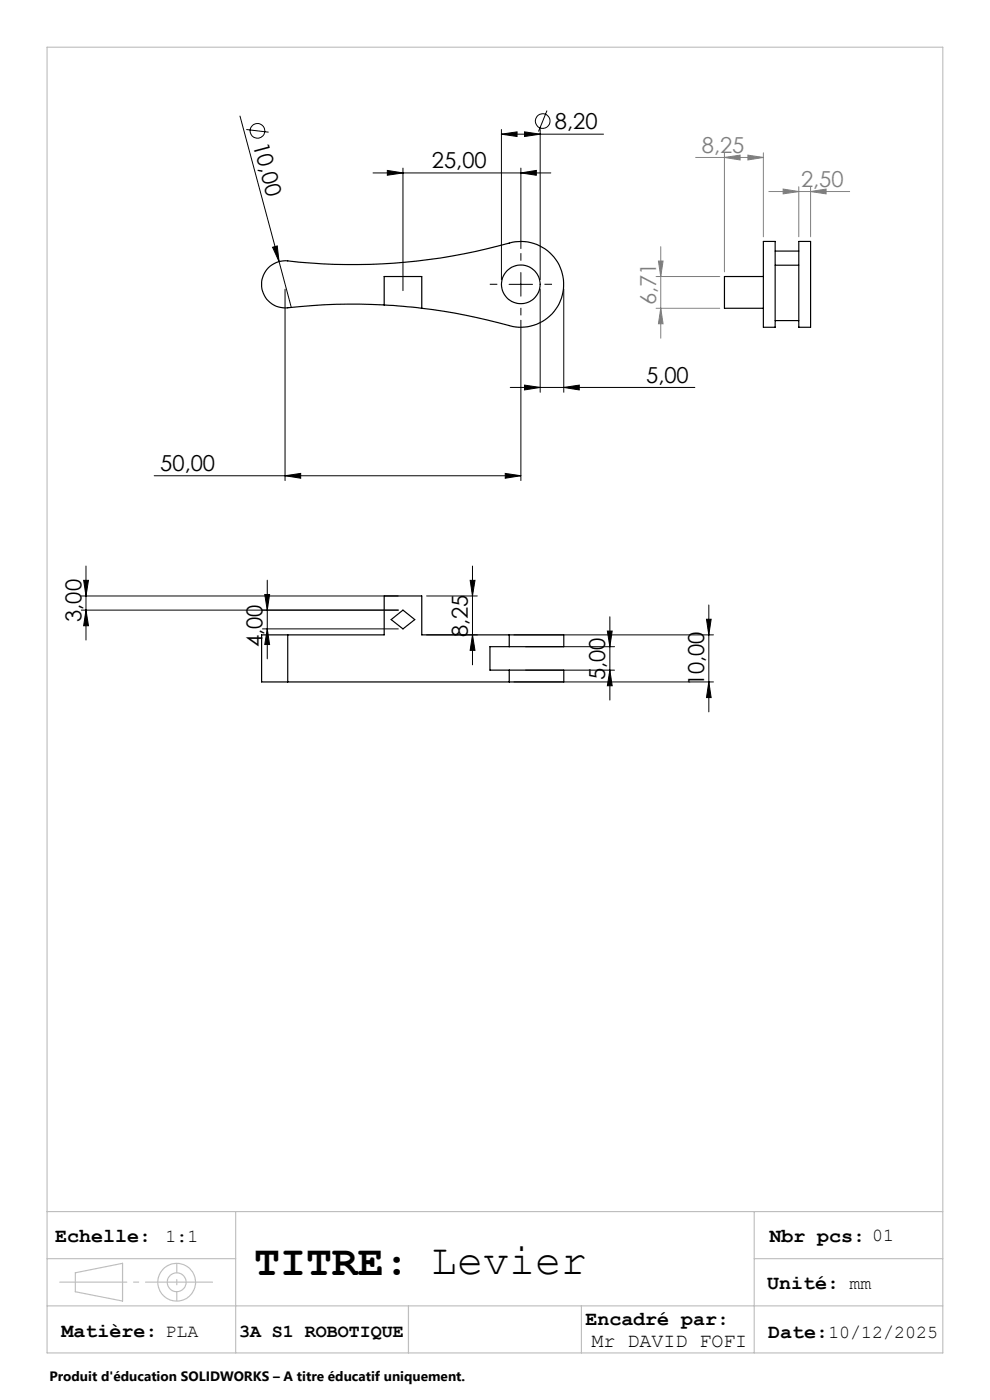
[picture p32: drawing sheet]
<svg xmlns="http://www.w3.org/2000/svg" width="210mm" height="297mm" viewBox="0 0 210 297" stroke-linecap="round" stroke-linejoin="round" font-family="sans-serif">
<defs><g id="words">
<text font-size="9.2" x="53.9" y="270.4">TITRE: Levier</text>
<g font-size="4.7">
<text x="117.7" y="27.4">8,20</text>
<text x="53.6" y="30.7" transform="rotate(75 53.6 30.7)">10,00</text>
<text x="91.6" y="35.6">25,00</text>
<text x="137.1" y="81.2">5,00</text>
<text x="34" y="99.9">50,00</text>
<text x="17.3" y="131.9" transform="rotate(-90 17.3 131.9)">3,00</text>
<text x="55.7" y="137.3" transform="rotate(-90 55.7 137.3)">4,00</text>
<text x="99.2" y="135.2" transform="rotate(-90 99.2 135.2)">8,25</text>
<text x="128.4" y="144.3" transform="rotate(-90 128.4 144.3)">5,00</text>
<text x="149.4" y="145.6" transform="rotate(-90 149.4 145.6)">10,00</text>
</g>
<g font-size="4.7" fill="#808080">
<text x="148.9" y="32.4">8,25</text>
<text x="169.9" y="39.6">2,50</text>
<text x="139.2" y="64.8" transform="rotate(-90 139.2 64.8)">6,71</text>
</g>
<g font-size="4.2">
<text x="11.7" y="263.4">Echelle:</text>
<text x="163.2" y="263.4">Nbr pcs: 01</text>
<text x="162.8" y="273.5">Unité: mm</text>
<text x="124.2" y="281.1">Encadré par:</text>
<text x="13.1" y="283.6">Matière: PLA</text>
<text x="125.5" y="285.8">Mr DAVID FOFI</text>
<text x="163" y="283.8">Date:10/12/2025</text>
</g>
<g font-size="3.9">
<text x="35.1" y="263.4">1:1</text>
<text x="50.7" y="283.6">3A S1 ROBOTIQUE</text>
</g>
<text font-size="2.9" x="10.5" y="292.9">Produit d'éducation SOLIDWORKS – A titre éducatif uniquement.</text>
</g></defs>
<g fill="none" stroke="#000" stroke-width=".25">
<path d="M161.9 51.2h2.5v18.2h-2.5zM161.9 58.7h-8.2v6.7h8.2M164.4 53.3h5M164.4 56.3h5M169.4 51.2h2.5v18.2h-2.5zM81.5 64.7l8 .7M81.5 64.7a141.1 141.1 0 0 0-21.5 .6 5 5 0 0 1-4.5-5.5 5 5 0 0 1 5.5-4.5 124.9 124.9 0 0 0 48.3-4 9.1 9.1 0 0 1 10.2 9.7 9.1 9.1 0 0 1-11.5 8.1 124.5 124.5 0 0 0-18.5-3.7M81.5 64.7v-6h8v6.7M164.4 68h5M61 134.7h20.5v-8.3h8v8.3h18.5M61 134.7h-5.5v10h5.5M61 134.7v10"/>
<path d="M83 131.4l2.5-2 2.5 2-2.5 2zM108 134.7h11.6v2.5h-11.6M108 137.2h-4.1v5h4.1M108 134.7v2.5M61 144.7h47M108 142.2h11.6v2.5h-11.6M108 142.2v2.5"/>
<circle cx="110.5" cy="60.3" r="4.1"/>
</g>
<g fill="none" stroke="#000" stroke-width=".21">
<path d="M50.9 24.6l8.3 30.9M52.2 27.5l4.8 .5M79.1 36.7h37.7M82.2 36.2l3.3 .5-3.3 .5zM85.5 35.7v26M106.4 28.5l3.3-.5v1zM106.4 27.5v31.8M106.4 28.5h21.6M110.5 36.7l3.3-.5v1zM110.5 35.7v17M111.3 28l3.3 .5-3.3 .5zM114.6 27.5v31.8"/>
<path d="M116 23.5l-1.8 4.4M57.8 52.5l1-.3 .4 3.3zM59.2 55.5l2.6 9.7M110.5 57.8v5M60.5 61.3v40.6M108 60.3h5M110.5 67.9v34M114.6 61.3v21.9M119.6 61.3v21.9M108.2 82.2h39.2M111.3 81.7l3.3 .5-3.3 .5zM119.6 82.2l3.3-.5v1z"/>
<path d="M32.7 100.9h77.8M60.5 100.9l3.3-.5v1.1zM107.2 100.4l3.3 .5-3.3 .6zM17.3 129.4h67.2M17.3 126.4h67.2M17.7 123.1h1.1l-.6 3.3zM18.2 129.4l.6 3.3h-1.1zM18.2 120.1v15.7M55.7 133.4h28.8M56.2 126.1h1l-.5 3.3zM56.7 133.4l.5 3.3h-1zM56.7 123.1v16.7"/>
<path d="M90.5 126.4h10.7M90.5 134.7h10.7M99.7 123.1h1.1l-.6 3.3zM100.2 134.7l.6 3.3h-1.1zM100.2 120.1v20.9M109 134.7h42.3M111.5 137.2h18.9M128.8 133.9h1.1l-.5 3.3zM129.4 130.8v17.7M149.9 131.4h.9l-.4 3.3zM150.4 128.3v22.7M109 144.7h42.3"/>
<path d="M111.5 142.2h18.9M129.4 142.2l.5 3.3h-1.1zM150.4 144.7l.4 3.3h-.9z"/>
<circle cx="54.6" cy="27.8" r="1.56"/>
<circle cx="115.1" cy="25.7" r="1.56"/>
</g>
<g fill="none" stroke="#808080" stroke-width=".21">
<path d="M147.6 33.4h14.3M153.7 33.4l3.3-.5v1zM153.7 32.4v25.3M158.6 32.9l3.3 .5-3.3 .5zM161.9 32.4v17.8M169.4 39.6v10.6M171.9 39.6v10.6M139.2 58.7h13.5M139.7 55.4h1l-.5 3.3zM140.2 52.3v19.5M163.1 40.6h17.1M166.1 40.1l3.3 .5-3.3 .5z"/>
<path d="M171.9 40.6l3.3-.5v1zM139.2 65.4h13.5M140.2 65.4l.5 3.3h-1z"/>
</g>
<g fill="none" stroke="#c0c0c0" stroke-width=".25">
<path d="M10 10h190v277h-190zM10 257h190M50 257v30M160 257v30M10 267h40M10 277h190M16 270l10-2v8l-10-2zM86.6 277v10M123.3 277v10M160 267h40"/>
<circle cx="37.5" cy="272" r="4"/>
<circle cx="37.5" cy="272" r="2.01"/>
</g>
<path d="M110.5 55.3v-1.6M105.5 60.3h-1.6M110.5 65.3v1.6M115.5 60.3h1.6" fill="none" stroke="#000" stroke-width=".21" stroke-dasharray="30.5 1.3 1.3 1.3" stroke-linecap="butt"/>
<path d="M12.6 272h32.6" fill="none" stroke="#c0c0c0" stroke-width=".25" stroke-dasharray="30.5 1.3 1.3 1.3" stroke-dashoffset="16.1" stroke-linecap="butt"/>
<path d="M37.5 268v8" fill="none" stroke="#c0c0c0" stroke-width=".25" stroke-dasharray="30.5 1.3 1.3 1.3" stroke-dashoffset="28.4" stroke-linecap="butt"/>
<g fill="#000">
<path d="M57.8 52.5l1-.3 .4 3.3z"/>
<path d="M111.3 28l3.3 .5-3.3 .5zM106.4 28.5l3.3-.5v1zM119.6 82.2l3.3-.5v1zM111.3 81.7l3.3 .5-3.3 .5z"/>
<path d="M60.5 100.9l3.3-.5v1.1zM107.2 100.4l3.3 .5-3.3 .6zM82.2 36.2l3.3 .5-3.3 .5zM110.5 36.7l3.3-.5v1z"/>
<path d="M18.2 129.4l.6 3.3h-1.1zM17.7 123.1h1.1l-.6 3.3z"/>
<path d="M128.8 133.9h1.1l-.5 3.3zM129.4 142.2l.5 3.3h-1.1zM56.2 126.1h1l-.5 3.3zM56.7 133.4l.5 3.3h-1z"/>
<path d="M150.4 144.7l.4 3.3h-.9zM149.9 131.4h.9l-.4 3.3zM100.2 134.7l.6 3.3h-1.1zM99.7 123.1h1.1l-.6 3.3z"/>
</g>
<g fill="#808080">
<path d="M171.9 40.6l3.3-.5v1zM166.1 40.1l3.3 .5-3.3 .5z"/>
<path d="M153.7 33.4l3.3-.5v1zM158.6 32.9l3.3 .5-3.3 .5z"/>
<path d="M140.2 65.4l.5 3.3h-1zM139.7 55.4h1l-.5 3.3z"/>
</g>
<use href="#words"/>
</svg>
